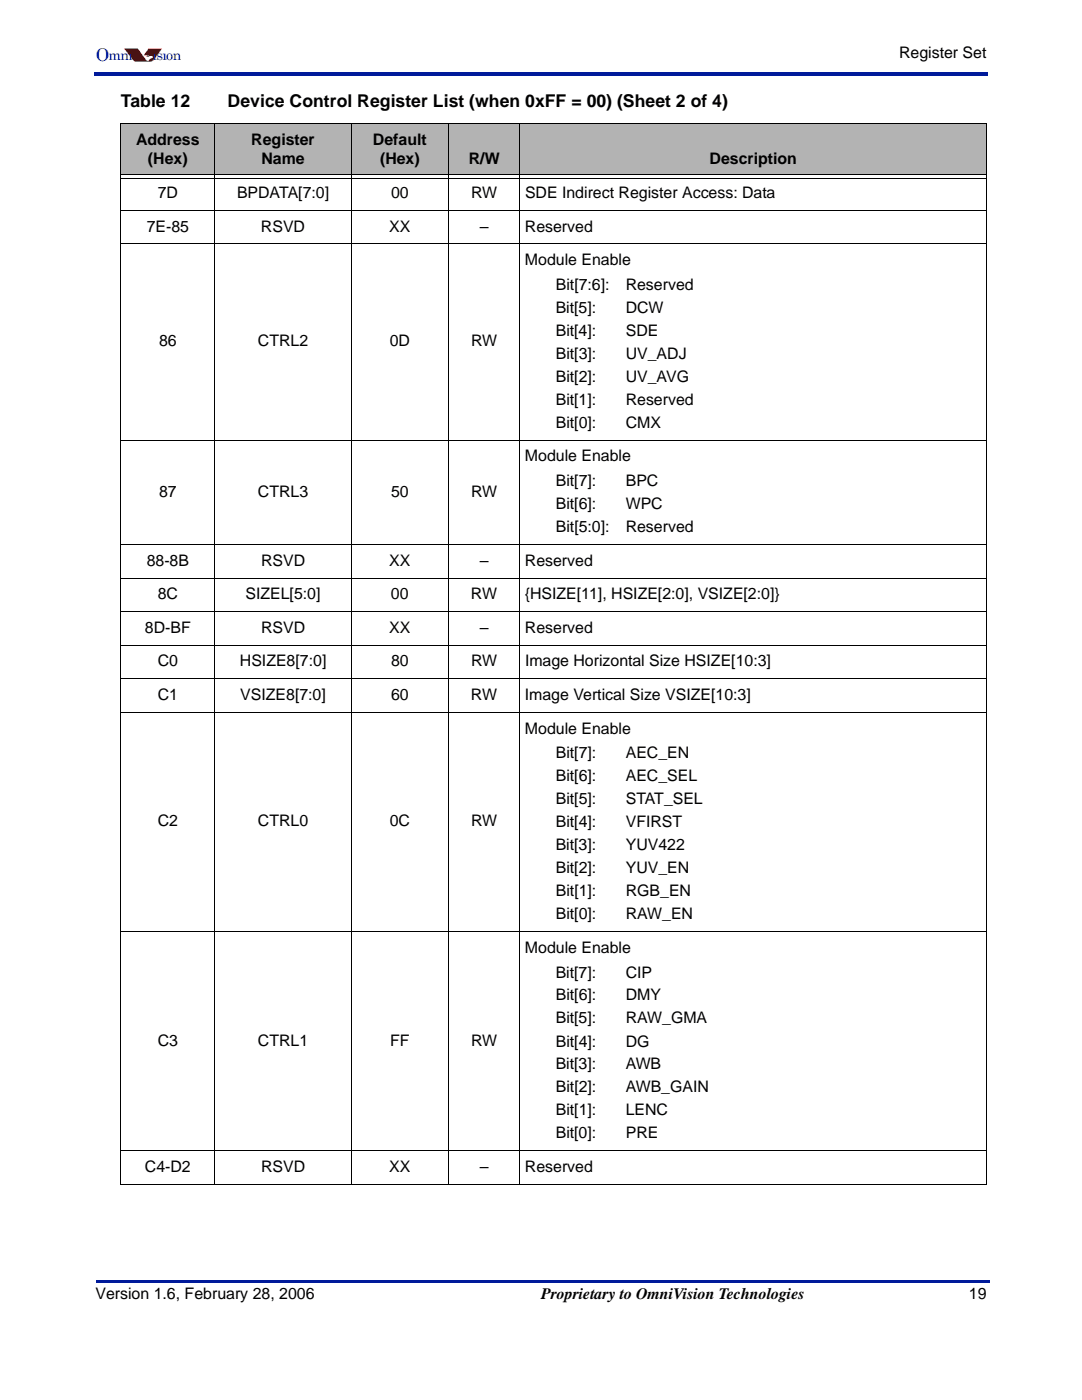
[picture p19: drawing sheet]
<svg xmlns="http://www.w3.org/2000/svg" width="216mm" height="279mm" viewBox="0 0 216 279" stroke-linecap="round" stroke-linejoin="round" font-family="sans-serif">
<defs><g id="words">
<text font-size="3.5" fill="#001a9a" x="19.1" y="12.2">O</text>
<g font-size="3.5">
<text x="24.1" y="21.4">Table 12</text>
<text x="45.4" y="21.4">Device Control Register List (when 0xFF = 00) (Sheet 2 of 4)</text>
</g>
<g font-size="3.2">
<text x="179.4" y="11.6">Register Set</text>
<text x="27.2" y="28.9">Address</text>
<text x="50.1" y="28.9">Register</text>
<text x="74.4" y="28.9">Default</text>
<text x="29.5" y="32.8">(Hex)</text>
<text x="52.2" y="32.8">Name</text>
<text x="75.8" y="32.8">(Hex)</text>
<text x="93.5" y="32.8">R/W</text>
<text x="141.6" y="32.8">Description</text>
<text x="31.5" y="39.5">7D</text>
<text x="47.3" y="39.5">BPDATA[7:0]</text>
<text x="78.1" y="39.5">00</text>
<text x="94" y="39.5">RW</text>
<text x="104.8" y="39.5">SDE Indirect Register Access: Data</text>
<text x="29.3" y="46.2">7E-85</text>
<text x="52.1" y="46.2">RSVD</text>
<text x="77.7" y="46.2">XX</text>
<text x="95.7" y="46.2">–</text>
<text x="104.7" y="46.2">Reserved</text>
<text x="104.8" y="52.9">Module Enable</text>
<text x="110.9" y="57.8">Bit[7:6]:</text>
<text x="124.9" y="57.8">Reserved</text>
<text x="110.9" y="62.4">Bit[5]:</text>
<text x="124.9" y="62.4">DCW</text>
<text x="31.7" y="69.2">86</text>
<text x="51.5" y="69.2">CTRL2</text>
<text x="77.8" y="69.2">0D</text>
<text x="94" y="69.2">RW</text>
<text x="110.9" y="67">Bit[4]:</text>
<text x="110.9" y="71.6">Bit[3]:</text>
<text x="124.9" y="67">SDE</text>
<text x="124.9" y="71.6">UV_ADJ</text>
<text x="110.9" y="76.2">Bit[2]:</text>
<text x="124.9" y="76.2">UV_AVG</text>
<text x="110.9" y="80.8">Bit[1]:</text>
<text x="124.9" y="80.8">Reserved</text>
<text x="110.9" y="85.4">Bit[0]:</text>
<text x="124.9" y="85.4">CMX</text>
<text x="104.8" y="92.1">Module Enable</text>
<text x="31.7" y="99.1">87</text>
<text x="51.5" y="99.1">CTRL3</text>
<text x="78" y="99.1">50</text>
<text x="94" y="99.1">RW</text>
<text x="110.9" y="97">Bit[7]:</text>
<text x="110.9" y="101.6">Bit[6]:</text>
<text x="124.9" y="97">BPC</text>
<text x="124.9" y="101.6">WPC</text>
<text x="110.9" y="106.2">Bit[5:0]:</text>
<text x="124.9" y="106.2">Reserved</text>
<text x="29.3" y="112.9">88-8B</text>
<text x="52.1" y="112.9">RSVD</text>
<text x="77.7" y="112.9">XX</text>
<text x="95.7" y="112.9">–</text>
<text x="104.7" y="112.9">Reserved</text>
<text x="31.5" y="119.6">8C</text>
<text x="49" y="119.6">SIZEL[5:0]</text>
<text x="78" y="119.6">00</text>
<text x="94" y="119.6">RW</text>
<text x="104.7" y="119.6">{HSIZE[11], HSIZE[2:0], VSIZE[2:0]}</text>
<text x="28.9" y="126.3">8D-BF</text>
<text x="52.1" y="126.3">RSVD</text>
<text x="77.7" y="126.3">XX</text>
<text x="95.7" y="126.3">–</text>
<text x="104.7" y="126.3">Reserved</text>
<text x="31.5" y="133">C0</text>
<text x="47.9" y="133">HSIZE8[7:0]</text>
<text x="78.1" y="133">80</text>
<text x="94" y="133">RW</text>
<text x="104.8" y="133">Image Horizontal Size HSIZE[10:3]</text>
<text x="31.5" y="139.7">C1</text>
<text x="47.9" y="139.7">VSIZE8[7:0]</text>
<text x="78" y="139.7">60</text>
<text x="94" y="139.7">RW</text>
<text x="104.7" y="139.7">Image Vertical Size VSIZE[10:3]</text>
<text x="104.8" y="146.4">Module Enable</text>
<text x="110.9" y="151.3">Bit[7]:</text>
<text x="110.9" y="155.9">Bit[6]:</text>
<text x="124.9" y="151.3">AEC_EN</text>
<text x="124.9" y="155.9">AEC_SEL</text>
<text x="110.9" y="160.5">Bit[5]:</text>
<text x="124.9" y="160.5">STAT_SEL</text>
<text x="31.5" y="164.9">C2</text>
<text x="51.5" y="164.9">CTRL0</text>
<text x="77.8" y="164.9">0C</text>
<text x="94" y="164.9">RW</text>
<text x="110.9" y="165.1">Bit[4]:</text>
<text x="124.9" y="165.1">VFIRST</text>
<text x="110.9" y="169.7">Bit[3]:</text>
<text x="124.9" y="169.7">YUV422</text>
<text x="110.9" y="174.3">Bit[2]:</text>
<text x="110.9" y="178.9">Bit[1]:</text>
<text x="124.9" y="174.3">YUV_EN</text>
<text x="124.9" y="178.9">RGB_EN</text>
<text x="110.9" y="183.5">Bit[0]:</text>
<text x="124.9" y="183.5">RAW_EN</text>
<text x="104.8" y="190.1">Module Enable</text>
<text x="110.9" y="195.1">Bit[7]:</text>
<text x="124.8" y="195.1">CIP</text>
<text x="110.9" y="199.7">Bit[6]:</text>
<text x="124.9" y="199.7">DMY</text>
<text x="31.5" y="208.7">C3</text>
<text x="51.5" y="208.7">CTRL1</text>
<text x="77.9" y="208.7">FF</text>
<text x="94" y="208.7">RW</text>
<text x="110.9" y="204.3">Bit[5]:</text>
<text x="110.9" y="208.9">Bit[4]:</text>
<text x="124.9" y="204.3">RAW_GMA</text>
<text x="124.9" y="208.9">DG</text>
<text x="110.9" y="213.4">Bit[3]:</text>
<text x="124.8" y="213.4">AWB</text>
<text x="110.9" y="218">Bit[2]:</text>
<text x="124.9" y="218">AWB_GAIN</text>
<text x="110.9" y="222.6">Bit[1]:</text>
<text x="110.9" y="227.2">Bit[0]:</text>
<text x="124.9" y="227.2">PRE</text>
<text x="124.9" y="222.6">LENC</text>
<text x="28.9" y="233.9">C4-D2</text>
<text x="52.1" y="233.9">RSVD</text>
<text x="77.7" y="233.9">XX</text>
<text x="95.7" y="233.9">–</text>
<text x="104.8" y="233.9">Reserved</text>
<text x="19" y="259.3">Version 1.6, February 28, 2006</text>
<text x="107.9" y="259.3">Proprietary to OmniVision Technologies</text>
<text x="193.3" y="259.3">19</text>
</g>
<g font-size="2.8" fill="#001a9a">
<text x="21.7" y="11.9">mni</text>
<text x="30.4" y="11.9">ision</text>
</g>
</g></defs>
<g fill="#001a9a">
<path d="M18.7 14.5h.3v.7h-.3z"/>
<path d="M19 14.5h178.2v.7h-178.2z"/>
<path d="M19.1 255.4h.3v.5h-.3z"/>
<path d="M19.4 255.4h178.1v.5h-178.1z"/>
</g>
<g fill="#bf0000">
<path d="M24.8 9.7h2.7l1.1 1.6a1.47 1.47 0 0 0 1 .9l.4-.4 .4-.3 .2 .1-.2-.4-1.7-.2 1-1.3h2.6l-1.7 2.3-.4 .3h-3l-.5-.2z" fill-rule="evenodd"/>
<path d="M29.4 11.1l.4 .2h-.3l-.2-.1z" fill-rule="evenodd"/>
</g>
<g fill="#bf0000">
<path d="M24.7 9.7l1.8 2.2 .7 .4h2.7l.5-.1 1.9-2.5h-2.6l-1 1.3 1.7 .1 .2 .5-.2-.1-.4 .3-.4 .5-.4-.2-1.7-2.4h-2.7h2.7l1.4 2 .7 .6a.9 .9 0 0 1 1-.7l-.2-.5-.6 .1-.2-.2h-.9l1-1.3h2.6l-1.7 2.3-.4 .3h-3l-.5-.2-.3-.4 .1 .2z"/>
<path d="M29.4 11.1l.4 .1v.1h-.3l-.2-.1 .3 .1 .2-.1-.4-.1-.1 .1z"/>
</g>
<path d="M32.4 9.8h1v.7h-1z" fill="#fff"/>
<g fill="#bf0000">
<path d="M30.5 9.8h.8v.7h-.8z"/>
<path d="M25.7 9.8h.8v.7h-.8z"/>
</g>
<g fill="#b3b3b3">
<path d="M24.1 24.7h18.8v10h-18.8z"/>
<path d="M42.9 24.7h27.3v10h-27.3z"/>
<path d="M70.1 24.7h19.5v10h-19.5z"/>
<path d="M89.5 24.7h14.3v10h-14.3z"/>
<path d="M103.8 24.7h93.1v10h-93.1z"/>
</g>
<g fill="none" stroke="#000" stroke-width=".2">
<path d="M24 24.7h172.9M24.1 24.8v211.5M24.2 34.8h172.6M24.2 35.7h172.6M42.9 24.6v211.9M70.1 24.6v211.9M89.5 24.6v211.9M103.8 24.6v211.9M196.8 24.8v211.5M24 42h172.9M24 48.7h172.9M24 87.8h172.9"/>
<path d="M24 108.6h172.9M24 115.4h172.9M24 122.1h172.9M24 128.8h172.9M24 135.5h172.9M24 142.2h172.9M24 185.9h172.9M24 229.7h172.9M24 236.4h172.9"/>
</g>
<use href="#words"/>
</svg>
